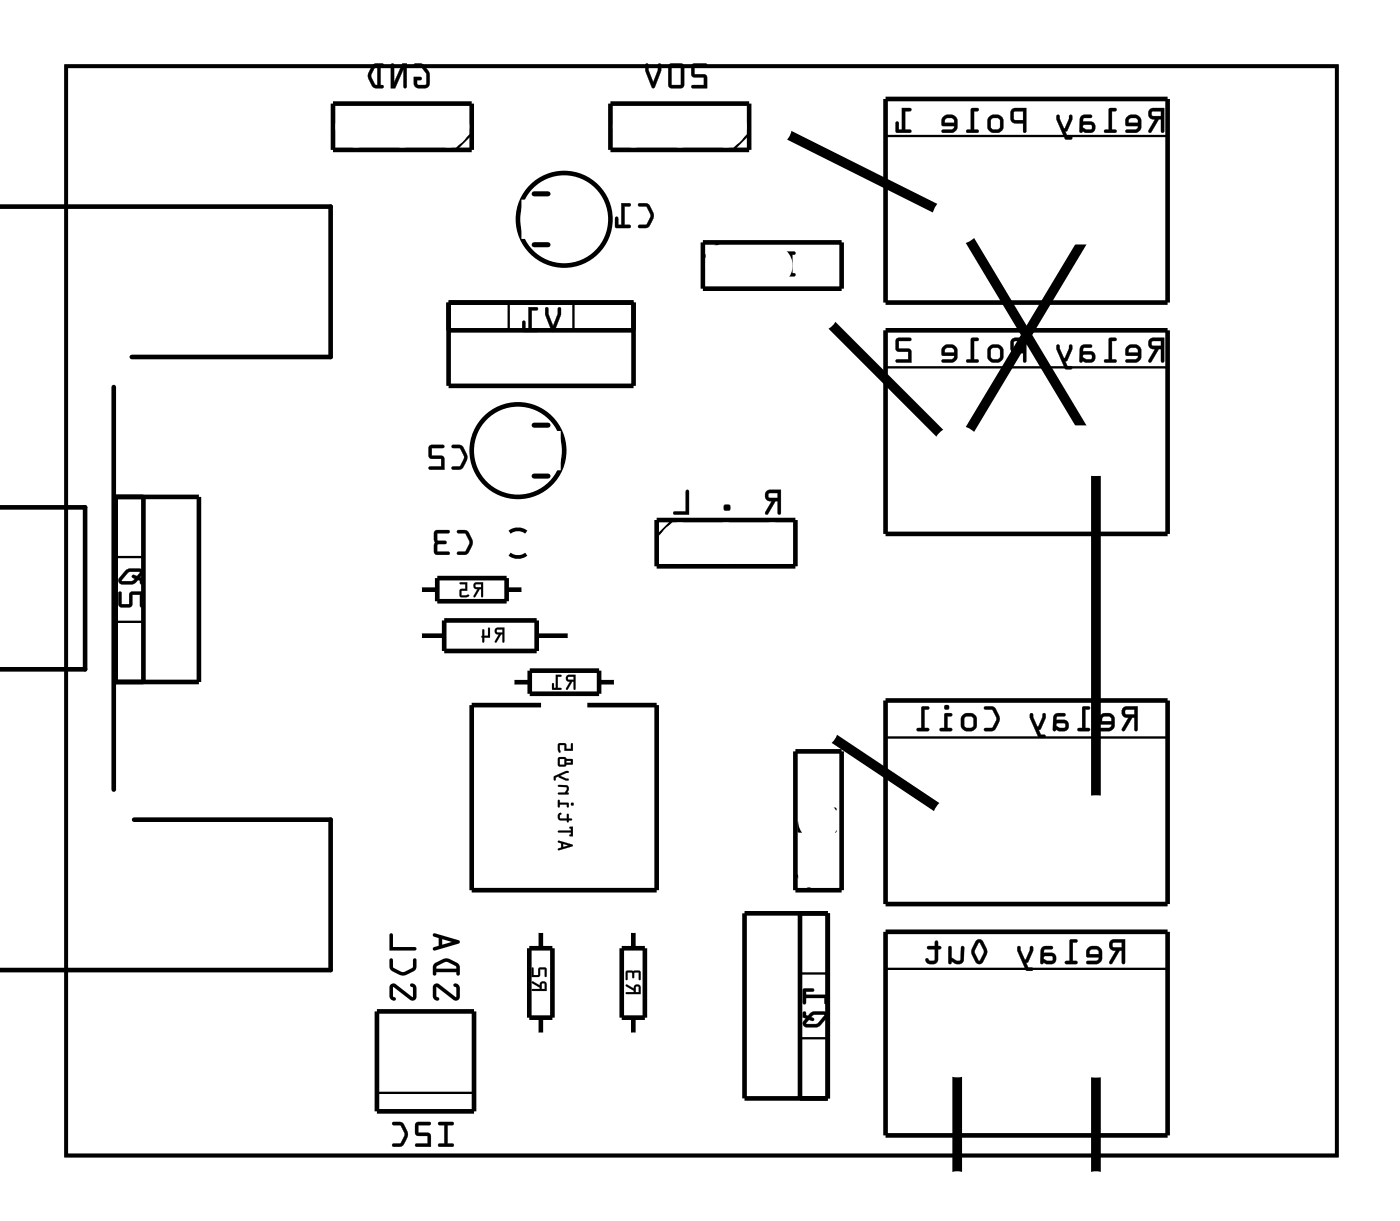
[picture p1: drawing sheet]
<svg xmlns="http://www.w3.org/2000/svg" width="77mm" height="67mm" viewBox="0 0 77 67" stroke-linecap="round" stroke-linejoin="round" font-family="sans-serif">
<path d="M3.6 3.6h69.8v59.8h-69.8zM28.9 29.2a.73 .73 0 0 0-.9 0M28.9 30.4a.73 .73 0 0 1-.9 0" fill="none" stroke="#000" stroke-width=".2"/>
<g fill="none" stroke="#000" stroke-width=".25">
<path d="M-.1 11.3h18.3v8.3h-11M18.3 5.7h7.6v2.5h-7.6zM24.6 18.1h10.2M24.6 16.6h10.2v4.6h-10.2zM33.5 5.7h7.7v2.5h-7.7zM38.6 13.3h7.6v2.5h-7.6zM48.6 5.4h15.5v11.2h-15.5zM48.6 18.1h15.5v11.2h-15.5zM0 27.9h4.7v8.8h-4.7M6.2 21.2v22.1M6.4 27.3h4.5v10.1h-4.5zM7.9 27.3v10.1"/>
<path d="M23.1 32.4h.9M23.1 34.9h1.3M24 31.7h3.8v1.3h-3.8zM24.4 34.1h5.1v1.6h-5.1zM27.8 32.4h1M28.1 37.5h1M29.1 36.8h3.8v1.3h-3.8zM29.5 34.9h1.8M29.7 38.7h-3.8v10.2h10.2v-10.2h-3.8M32.9 37.5h1M36.1 28.5h7.6v2.6h-7.6zM48.6 38.5h15.5v11.1h-15.5z"/>
<path d="M7.4 45h10.8v8.3h-18.3M20.7 55.5h5.3v5.5h-5.3zM29.1 52.1h1.2v3.8h-1.2zM29.7 51.1v1M29.7 55.9v.9M34.2 52.1h1.2v3.8h-1.2zM34.8 51.1v1M34.8 55.9v.9M40.9 50.1h4.6v10.2h-4.6zM43.7 41.2h2.5v7.7h-2.5zM43.9 50.1v10.2M48.6 51.2h15.5v11.1h-15.5z"/>
<circle cx="31" cy="12" r="2.54"/>
<circle cx="28.5" cy="24.7" r="2.54"/>
</g>
<g fill="none" stroke="#000" stroke-width=".13">
<path d="M25.9 7.3l-.9 .9M27.9 16.6v1.5M31.5 16.6v1.5M39.5 13.3l-.9 .9M41.2 7.3l-.9 .9M48.6 7.5h15.5M6.4 30.6h1.5M6.4 34.1h1.5M37 28.5l-.9 .9M48.6 20.2h15.5M20.7 60h5.3M43.7 48l.9 .9"/>
<path d="M43.9 57h1.6M43.9 53.4h1.6M48.6 53.2h15.5M48.6 40.5h15.5"/>
</g>
<path d="M43.3 7.4l8.4 4.2M45.6 17.8l6.3 6.3M53.1 12.9l6.6 11M59.7 12.9l-6.6 11M60.2 25.7v18.4M45.8 40.5l6 4M52.6 58.7v5.7M60.2 58.7v5.7" fill="none" stroke="#000" stroke-width=".53"/>
<g fill="#000">
<path d="M22.8 3.5v.2h.4l.2 .4v.5l-.1 .1-.4-.1v-.2h.2v-.2h-.4l.1 .6h.2h.4l.2-.2a.92 .92 0 0 0-.5-1.1zM21.5 3.5v1.3h.2l.5-1v1h.1v-1.3h-.2l-.5 1v-.9zM20.5 3.6a.81 .81 0 0 0 0 1.2h.5h.1l-.2-.1v-1l.2-.1v-.1h-.4zM20.6 3.7h.1v1l-.1-.1-.2-.4z"/>
<path d="M22.8 3.5v.1l.3 .1 .3 .3v.6h-.5v-.2h.2a.1 .1 0 0 0 .1-.1 .1 .1 0 0 0-.1-.1h-.4l.1 .6 .2 .1 .5-.1 .1-.2-.1-.7-.3-.4zM22.8 3.5h.3l.2 .1a.9 .9 0 0 1 .1 1.2h-.5l-.1-.1-.1-.5 .5 .1-.1 .1h-.2l.1 .3h.3l.1-.1v-.6l-.3-.3-.3-.1zM21.5 3.5v1.4h.2l.5-1.1v1a.1 .1 0 0 0 .1 .1 .1 .1 0 0 0 0-.1v-1.3h-.2l-.4 1v-.9zM21.5 3.5l.1 .1v1l.5-1.1h.2v1.3h-.1v-1l-.5 1h-.2zM20.5 3.6l-.3 .5v.2l.3 .5 .5 .1a.1 .1 0 0 0 .1-.1 .1 .1 0 0 0-.1-.1h-.1v-1h.1a.1 .1 0 0 0 .1-.1 .1 .1 0 0 0-.1-.1zM20.5 3.6l.2-.1h.4l-.1 .1h-.1v1.1h.1v.1h-.5l-.2-.5v-.3zM20.6 3.7h.1v1l-.1-.1-.2-.4zM20.6 3.7l-.2 .5 .2 .4 .1 .1v-1.1z"/>
<path d="M30 16.9l-.1 .4 .4 .9h.1l.4-.9v-.4h-.2v.3l-.2 .7-.3-.7v-.3zM29 16.9v1.1h-.1v-.3l-.2-.1v.6h.8v-.1l-.3-.1v-1h.3v-.1z"/>
<path d="M30 16.9l-.1 .4 .5 .9 .4-.9v-.3a.1 .1 0 0 0-.1-.1 .1 .1 0 0 0-.1 .1v.2l-.2 .7-.3-.7v-.3zM30 16.9h.1v.3l.3 .7 .2-.7 .1-.3h.1v.4l-.4 .9h-.1l-.4-.9zM29 16.9v1.1h-.1v-.3a.1 .1 0 0 0-.1-.1 .1 .1 0 0 0-.1 .1v.5h.8a.1 .1 0 0 0 .1-.1 .1 .1 0 0 0-.1-.1h-.3v-1h.3a.1 .1 0 0 0 .1 0 .1 .1 0 0 0-.1-.1zM29 16.9h.5v.1h-.3v1.1h.3v.1h-.8v-.6l.1 .1 .1 .4h.1z"/>
<path d="M35.1 11.2v.1h.4l.2 .5-.2 .5h-.4v.2a.6 .6 0 0 0 .8-.6v-.2l-.2-.5h-.2zM34.1 11.2v1.1h-.1v-.3l-.2-.1v.6h.8v-.2h-.3v-1h.3v-.1z"/>
<path d="M35.1 11.2v.1l.4 .1 .2 .4-.2 .5h-.4a.1 .1 0 0 0-.1 .1 .1 .1 0 0 0 .1 .1l.6-.1 .2-.6-.3-.6zM35.1 11.2h.5l.3 .5a.83 .83 0 0 1-.4 .8h-.4v-.1l.4-.1 .2-.4v-.2l-.2-.4h-.4zM34.1 11.1v1.2h-.1v-.3a.1 .1 0 0 0-.1-.1 .1 .1 0 0 0-.1 .1v.5h.8a.1 .1 0 0 0 .1-.1 .1 .1 0 0 0-.1-.1h-.3v-1h.3a.1 .1 0 0 0 .1-.1 .1 .1 0 0 0-.1-.1zM34.1 11.2h.5v.1h-.3v1.1h.3v.1h-.8v-.6l.1 .1 .1 .4h.1z"/>
<path d="M38 3.5v.6l.1 .2h.6v.4h-.6l-.1 .1h.8v-.7h-.7v-.4h.7v-.2zM36.8 3.5l-.1 1.2 .2 .1h.6l.1-.1v-1.1l-.2-.1zM36.9 3.7h.5v1h-.5zM35.5 3.5l-.1 .4 .4 .9h.1l.4-.9v-.4h-.2v.4l-.2 .6-.3-.6v-.4z"/>
<path d="M38 3.5v.7l.7 .1v.4h-.6a.1 .1 0 0 0-.1 .1 .1 .1 0 0 0 .1 .1h.8l-.1-.8h-.7v-.4h.7a.1 .1 0 0 0 .1-.1 .1 .1 0 0 0-.1-.1zM38 3.5h.8v.1h-.7v.5h.7v.7h-.8l.1-.1h.6v-.5h-.6l-.1-.1zM36.8 3.5l-.1 1.2 .2 .2 .6-.1 .1-.1v-1.1l-.2-.1zM36.8 3.5h.6l.2 .1v1.1l-.1 .1h-.6l-.2-.1zM36.9 3.7h.5v1h-.5zM36.9 3.6v1.1h.5v-1.1zM35.5 3.5l-.1 .4 .5 1 .4-1v-.3a.1 .1 0 0 0-.1-.1 .1 .1 0 0 0-.1 .1v.3l-.2 .6-.3-.6v-.4zM35.5 3.5h.1v.4l.3 .6 .3-.6v-.4h.1v.4l-.4 .9h-.1l-.4-.9z"/>
<path d="M43.1 13.9a.81 .81 0 0 0 0 1.2l.5 .1 .1-.1-.2-.1v-1h.2v-.1l-.4-.1zM43.2 14h.2v1l-.2-.1-.2-.4zM41.6 13.9v.6l.1 .1h.6v.4h-.6l-.1 .1 .8 .1v-.7l-.7-.1v-.4h.6l.1-.1z"/>
<path d="M43.1 13.9l-.3 .5 .1 .3 .2 .4 .5 .1a.1 .1 0 0 0 .1-.1 .1 .1 0 0 0-.1-.1h-.1v-1h.1a.1 .1 0 0 0 .1-.1 .1 .1 0 0 0-.1-.1zM43.1 13.9l.2-.1 .4 .1-.1 .1h-.1v1h.2l-.1 .2-.5-.1-.2-.4v-.4zM43.2 14h.2v1l-.2-.1-.2-.4zM43.2 14l-.2 .5 .2 .4 .2 .1v-1zM41.6 13.9v.6l.7 .1v.4h-.6a.1 .1 0 0 0-.1 .1 .1 .1 0 0 0 .1 .1h.7v-.8h-.7v-.4h.6a.1 .1 0 0 0 .1-.1 .1 .1 0 0 0-.1-.1zM41.6 13.9h.8l-.1 .1h-.6v.4l.7 .1v.7l-.8-.1 .1-.1h.6v-.4h-.6l-.1-.1z"/>
<path d="M63.2 18.6a.32 .32 0 0 0-.1 .4 .32 .32 0 0 0 .3 .2l-.3 .6 .1 .1 .5-.7h.1v.6l.1 .1 .1-1.4zM63.3 18.7h.5v.3h-.5zM61.9 19l-.1 .2v.3l.7 .1-.1 .1h-.5l-.1 .2h.7l.2-.3-.1-.5-.2-.2h-.3zM62 19.1h.4l.1 .3h-.5zM60.9 18.6v1.1h-.2v.1l.6 .1v-.1l-.2-.1v-1h.2v-.1zM59.4 19l-.1 .9h.6a.31 .31 0 0 0 .3-.3 .31 .31 0 0 0-.3-.3h-.4v-.1v-.1h.4v-.2zM59.5 19.5h.4l.1 .2h-.3l-.2-.1zM58.1 18.9l-.1 .3 .5 1 .3 .1 .1-.2h-.3l-.1-.3h.1l.3-.6v-.2h-.2l-.3 .7-.2-.7zM55.6 18.6l-.1 .2v.4l.2 .2h.5v.4l.1 .1 .1-1.4zM55.7 18.7h.5v.5h-.5zM54.2 19.4a.5 .5 0 0 0 1 0 .5 .5 0 0 0-1 0zM54.5 19.1h.3l.1 .1v.4l-.1 .1h-.3l-.1-.1zM53.4 18.6l-.1 1.1h-.2v.1l.6 .1v-.1l-.2-.1v-1h.2l.1-.1zM51.8 19l-.1 .2v.3l.7 .1-.1 .1h-.5l-.1 .2h.7l.2-.3-.1-.5-.2-.2h-.3zM51.9 19.1h.4l.1 .3h-.5zM49.2 18.6v.6l.2 .1h.5v.4h-.6l-.1 .1 .9 .1-.1-.7-.6-.1v-.4h.6l.1-.1z"/>
<path d="M63.2 6a.32 .32 0 0 0-.1 .4 .32 .32 0 0 0 .3 .2l-.3 .6 .1 .1 .5-.7h.1v.6l.1 .1 .1-1.4zM63.3 6.1h.5v.3h-.5zM61.9 6.4l-.1 .2v.3l.7 .1-.1 .1h-.5l-.1 .2 .7-.1 .2-.2-.1-.5-.2-.2h-.3zM62 6.5h.4l.1 .2h-.5zM60.9 6v1.1h-.2v.1l.6 .1v-.2h-.2v-1h.2v-.1zM59.4 6.4l-.1 .8 .6 .1a.31 .31 0 0 0 .3-.3 .31 .31 0 0 0-.3-.3h-.4v-.1v-.1h.4v-.2zM59.5 6.9h.4l.1 .2h-.3l-.2-.1zM58.1 6.3l-.1 .3 .5 1 .3 .1 .1-.2h-.3l-.1-.3h.1l.3-.6v-.2h-.2l-.3 .6-.2-.6zM55.6 6l-.1 .2v.4l.2 .2h.5v.4l.1 .1 .1-1.4zM55.7 6.1h.5v.5h-.5zM54.2 6.8a.5 .5 0 0 0 1 0 .5 .5 0 0 0-1 0zM54.5 6.5h.3l.1 .1v.4l-.1 .1h-.3l-.1-.1zM53.4 6l-.1 1.1h-.2v.1l.6 .1v-.2h-.2v-1h.2l.1-.1zM51.8 6.4l-.1 .2v.3l.7 .1-.1 .1h-.5l-.1 .2 .7-.1 .2-.2-.1-.5-.2-.2h-.3zM52 6.5h.3l.1 .2h-.5zM49.5 5.9v1.2h-.1v-.4h-.1l-.1 .5 .8 .1v-.2h-.3v-1h.3l.1-.1z"/>
<path d="M63.2 18.6a.32 .32 0 0 0-.1 .4 .32 .32 0 0 0 .3 .2l-.3 .6a.1 .1 0 0 0 0 .1 .1 .1 0 0 0 .2 0l.4-.7h.1v.6a.1 .1 0 0 0 .1 .1 .1 .1 0 0 0 .1-.1v-1.3h-.7zM63.2 18.6l.8-.1-.1 1.4-.1-.1v-.6h-.2l-.4 .7-.1-.1 .4-.6a.31 .31 0 0 1-.4-.2 .31 .31 0 0 1 .1-.4zM63.3 18.8l.5-.1v.3h-.5zM63.3 18.7v.3h.5v-.3zM61.9 19l-.1 .2v.3h.7l-.1 .2h-.5a.1 .1 0 0 0-.1 .1 .1 .1 0 0 0 .1 .1h.5l.2-.1 .1-.1v-.5l-.2-.3h-.4zM61.9 19l.2-.1h.3l.2 .2 .1 .5-.2 .2-.6 .1v-.2h.5l.1-.1v-.1h-.6l-.1-.3zM62.1 19.1h.3l.1 .3h-.5zM62 19.1v.3h.5l-.1-.3zM60.9 18.6v1.1h-.2a.1 .1 0 0 0-.1 .1 .1 .1 0 0 0 .1 .1h.6a.1 .1 0 0 0 0-.1 .1 .1 0 0 0 0-.1h-.2v-1h.2a.1 .1 0 0 0 0-.1 .1 .1 0 0 0 0-.1zM60.9 18.6h.4v.1h-.2v1l.2 .1v.1l-.6-.1v-.1h.2zM59.4 19l-.1 .8a.09 .09 0 0 0 .1 .1 .09 .09 0 0 0 .1-.1l.4 .1a.32 .32 0 0 0 .3-.3 .32 .32 0 0 0-.3-.3h-.4v-.2h.4a.1 .1 0 0 0 .1-.1 .1 .1 0 0 0-.1-.1zM59.4 19l.5-.1v.2h-.4v.1v.1h.4a.31 .31 0 0 1 .3 .3 .31 .31 0 0 1-.3 .3l-.6-.1zM59.5 19.5h.4l.1 .2h-.3l-.2-.1zM59.5 19.5v.1l.2 .1h.3l-.1-.2zM58.1 18.9l-.1 .3 .5 1 .3 .1a.1 .1 0 0 0 .1-.1 .1 .1 0 0 0-.1-.1h-.2l-.1-.3h.1l.3-.8a.1 .1 0 0 0-.1-.1 .1 .1 0 0 0-.1 .1l-.3 .7-.2-.7zM58.1 18.9l.1 .1 .2 .7h.1l.2-.7h.2v.2l-.3 .6h-.1l.1 .3h.3l-.1 .2-.3-.1-.5-1zM55.6 18.6l-.1 .2v.4l.2 .2h.5v.4a.1 .1 0 0 0 .1 .1 .1 .1 0 0 0 .1-.1v-1.3h-.6zM55.6 18.6l.8-.1-.1 1.4-.1-.1v-.4h-.5l-.2-.2zM55.7 18.8l.5-.1v.5h-.5zM55.7 18.7v.5h.5v-.5zM54.1 19.4a.55 .55 0 0 0 1.1 0 .55 .55 0 0 0-1.1 0zM54.2 19.4a.49 .49 0 0 1 .9 0 .49 .49 0 0 1-.9 0zM54.5 19.1h.3l.1 .1v.4l-.1 .1h-.3zM54.5 19.1l-.1 .5 .1 .1h.4v-.1v-.4l-.1-.1zM53.4 18.6l-.1 1.1h-.1a.1 .1 0 0 0-.1 .1 .1 .1 0 0 0 .1 .1h.5a.1 .1 0 0 0 .1-.1 .1 .1 0 0 0-.1-.1h-.2v-1h.2a.1 .1 0 0 0 .1-.1 .1 .1 0 0 0-.1-.1zM53.4 18.6h.4l-.1 .1h-.2v1l.2 .1v.1l-.6-.1v-.1h.2zM51.8 19l-.1 .2v.3h.7l-.1 .2h-.5a.1 .1 0 0 0-.1 .1 .1 .1 0 0 0 .1 .1h.5l.2-.1 .1-.1v-.5l-.2-.3h-.4zM51.8 19l.2-.1h.3l.2 .2 .1 .5-.2 .2-.6 .1v-.2h.5l.1-.1v-.1h-.6l-.1-.3zM52 19.1h.3l.1 .3h-.5zM51.9 19.1v.3h.5l-.1-.3zM49.2 18.6v.7h.7v.4h-.6a.1 .1 0 0 0-.1 .1 .1 .1 0 0 0 .1 .1h.8l-.1-.7-.6-.1v-.4h.6a.1 .1 0 0 0 .1-.1 .1 .1 0 0 0-.1-.1zM49.3 18.6h.8l-.1 .1h-.6v.4l.6 .1 .1 .7-.9-.1 .1-.1h.6v-.4h-.5l-.2-.1z"/>
<path d="M63.2 6a.32 .32 0 0 0-.1 .4 .32 .32 0 0 0 .3 .2l-.3 .6a.1 .1 0 0 0 0 .1 .1 .1 0 0 0 .2 0l.4-.7h.1v.6a.1 .1 0 0 0 .1 .1 .1 .1 0 0 0 .1-.1v-1.3h-.7zM63.2 6l.8-.1-.1 1.4-.1-.1v-.7h-.2l-.4 .7h-.1l.4-.7a.31 .31 0 0 1-.4-.1 .31 .31 0 0 1 .1-.4zM63.3 6.1h.5v.3h-.5zM63.3 6.1v.3h.5v-.3zM61.9 6.4l-.1 .2v.3h.7l-.1 .2h-.5a.1 .1 0 0 0-.1 .1 .1 .1 0 0 0 .1 .1h.5l.2-.1 .1-.1v-.5l-.2-.3h-.4zM61.9 6.4l.2-.1h.3l.2 .2 .1 .5-.2 .2-.6 .1v-.2h.5l.1-.1v-.1h-.6l-.1-.3zM62.1 6.5h.3l.1 .2h-.5zM62 6.5v.3h.5l-.1-.3zM60.9 5.9v1.2h-.2a.1 .1 0 0 0-.1 .1 .1 .1 0 0 0 .1 .1h.6a.1 .1 0 0 0 .1-.1 .1 .1 0 0 0-.1-.1h-.2v-1h.2a.1 .1 0 0 0 .1-.1 .1 .1 0 0 0-.1-.1zM60.9 6h.4v.1h-.2v1h.2v.2l-.6-.1v-.1h.2zM59.4 6.4l-.1 .8a.09 .09 0 0 0 .1 .1 .09 .09 0 0 0 .1-.1l.4 .1a.32 .32 0 0 0 .3-.3 .32 .32 0 0 0-.3-.3h-.4v-.2h.4a.1 .1 0 0 0 .1-.1 .1 .1 0 0 0-.1-.1zM59.4 6.4l.5-.1v.2h-.4v.1v.1h.4a.31 .31 0 0 1 .3 .3 .31 .31 0 0 1-.3 .3l-.6-.1zM59.5 6.9h.4l.1 .2h-.3l-.2-.1zM59.5 6.9v.1l.2 .1h.3l-.1-.3zM58.1 6.3l-.1 .3 .5 1 .3 .1a.1 .1 0 0 0 .1-.1 .1 .1 0 0 0-.1-.1h-.2l-.1-.3h.1l.3-.8a.1 .1 0 0 0-.1-.1 .1 .1 0 0 0-.1 .1l-.3 .6-.2-.6zM58.1 6.3l.1 .1 .2 .7h.1l.2-.7h.2v.2l-.3 .6h-.1l.1 .3h.3l-.1 .1h-.3l-.5-1zM55.6 6l-.1 .2v.4l.2 .2h.5v.4a.1 .1 0 0 0 .1 .1 .1 .1 0 0 0 .1-.1v-1.3h-.6zM55.6 6l.8-.1-.1 1.4-.1-.1v-.4l-.5-.1-.2-.1zM55.7 6.1h.5v.5h-.5zM55.7 6.1v.5h.5v-.5zM54.1 6.8a.55 .55 0 0 0 1.1 0 .55 .55 0 0 0-1.1 0zM54.2 6.8a.49 .49 0 0 1 .9 0 .49 .49 0 0 1-.9 0zM54.5 6.5h.3l.1 .1v.4l-.1 .1-.3-.1zM54.5 6.5l-.1 .5 .1 .1h.4v-.1v-.4l-.1-.1zM53.4 5.9l-.1 1.2h-.1a.1 .1 0 0 0-.1 .1 .1 .1 0 0 0 .1 .1h.5a.1 .1 0 0 0 .1-.1 .1 .1 0 0 0-.1-.1h-.2v-1h.2a.1 .1 0 0 0 .1-.1 .1 .1 0 0 0-.1-.1zM53.4 6h.4l-.1 .1h-.2v1h.2v.2l-.6-.1v-.1h.2zM51.8 6.4l-.1 .2v.3h.7l-.1 .2h-.5a.1 .1 0 0 0-.1 .1 .1 .1 0 0 0 .1 .1h.5l.2-.1 .1-.1v-.5l-.2-.3h-.4zM51.8 6.4l.2-.1h.3l.2 .2 .1 .5-.2 .2-.6 .1v-.2h.5l.1-.1v-.1h-.6l-.1-.3zM52 6.5h.3l.1 .2h-.5zM51.9 6.5v.3h.5l-.1-.3zM49.5 5.9v1.2h-.1v-.3a.1 .1 0 0 0-.1-.1 .1 .1 0 0 0-.1 .1v.5h.8a.1 .1 0 0 0 .1-.1 .1 .1 0 0 0-.1-.1h-.3v-1h.3a.1 .1 0 0 0 .1-.1 .1 .1 0 0 0-.1-.1zM49.5 5.9l.6 .1-.1 .1h-.3v1h.3v.2l-.8-.1 .1-.5h.1v.4h.2z"/>
<path d="M6.9 31.3l-.4 .5 .1 .2 .7 .1 .3-.3 .2 .3 .1-.1v-.2l-.2-.1 .2-.3-.2-.2a.98 .98 0 0 0-.8 .1zM7 31.4h.7l-.2 .2h-.1a.11 .11 0 0 0-.1 .1 .11 .11 0 0 0 .1 .1l-.2 .1h-.5zM6.5 32.5v.7l.1 .1h.6l.1-.7h.4v.7h.2v-.8h-.8v.7h-.4v-.7z"/>
<path d="M6.9 31.3l-.4 .5 .1 .2 .7 .1 .3-.3 .1 .1v.1a.1 .1 0 0 0 .1 .1 .1 .1 0 0 0 .1-.1v-.2l-.2-.1 .2-.2-.1-.2a.94 .94 0 0 0-.8-.1zM6.9 31.3a.97 .97 0 0 1 .8-.1l.2 .2-.2 .3 .2 .1-.1 .2h-.1v-.1l-.1-.1-.3 .3h-.6a.21 .21 0 0 1-.2-.1 .21 .21 0 0 1 .1-.3zM7 31.4h.7l-.2 .2h-.1a.11 .11 0 0 0-.2 .1 .11 .11 0 0 0 .2 .1l-.2 .1h-.5zM7 31.4l-.3 .5h.5a.14 .14 0 0 0 .2-.1 .14 .14 0 0 0-.1-.1v-.1h.2l.2-.2zM6.5 32.5v.7l.1 .1h.6l.1-.7h.4v.7a.1 .1 0 0 0 .1 .1 .1 .1 0 0 0 .1-.1v-.8h-.8v.7h-.4v-.7zM6.5 32.5h.2v.7h.4l.1-.7h.7l-.1 .8h-.1v-.7h-.4l-.1 .7h-.6l-.1-.1z"/>
<path d="M24.8 24.4l.1 .2h.4l.2 .5-.2 .5h-.4l-.1 .1 .1 .1a.6 .6 0 0 0 .8-.6l-.1-.3-.2-.4-.2-.1zM23.6 24.5v.6l.1 .1h.5v.4h-.6l-.1 .1 .9 .1v-.7l-.7-.1v-.4h.6l.1-.1z"/>
<path d="M24.8 24.4l.1 .2h.4l.2 .5-.2 .5h-.4a.1 .1 0 0 0-.1 .1 .1 .1 0 0 0 .1 .1l.5-.1 .3-.6-.3-.6zM24.8 24.5h.6l.2 .4a.83 .83 0 0 1-.3 .9h-.4l-.1-.1 .1-.1h.4l.2-.4v-.2l-.2-.4h-.4zM23.6 24.5v.6l.6 .1v.4h-.6a.1 .1 0 0 0-.1 .1 .1 .1 0 0 0 .1 .1h.8v-.7l-.7-.1v-.4h.6a.1 .1 0 0 0 .1-.1 .1 .1 0 0 0-.1-.1zM23.6 24.5h.8l-.1 .1h-.6v.4l.7 .1v.7l-.8-.1v-.1h.6v-.4h-.5l-.1-.1z"/>
<path d="M25.1 29.1l.1 .2h.4l.2 .5-.2 .5h-.4l-.1 .1 .1 .1a.6 .6 0 0 0 .8-.6l-.1-.3-.2-.4-.2-.1zM23.9 29.2v1.2l.1 .1h.7v-.2h-.7v-.4h.5v-.1v-.1h-.5v-.4h.6l.1-.1z"/>
<path d="M25.1 29.1l.1 .2h.4l.2 .5-.2 .5h-.4a.1 .1 0 0 0-.1 .1 .1 .1 0 0 0 .1 .1l.5-.1 .3-.6-.3-.7zM25.1 29.1h.6l.2 .5a.83 .83 0 0 1-.3 .8l-.4 .1-.1-.1 .1-.1h.4l.2-.4v-.2l-.2-.4h-.4zM23.9 29.1l-.1 1.3 .2 .1h.6a.1 .1 0 0 0 .1-.1 .1 .1 0 0 0-.1-.1h-.6v-.4h.4a.1 .1 0 0 0 .1-.1 .1 .1 0 0 0-.1-.1h-.4v-.4h.6a.1 .1 0 0 0 .1-.1 .1 .1 0 0 0-.1-.1zM23.9 29.2h.8l-.1 .1h-.6v.4h.5v.1v.1h-.5v.4h.7v.1l-.7 .1-.1-.2z"/>
<path d="M26.1 32a.19 .19 0 0 0-.1 .2 .19 .19 0 0 0 .2 .1l-.2 .5h.1l.3-.5v.4l.1 .1v-.8zM26.1 32.1h.3v.1h-.3zM25.3 32v.1h.3v.2l-.3 .1v.3l.3 .1a.09 .09 0 0 0 .1 0 .1 .1 0 0 0 0-.2l-.4 .1v-.3h.4v-.4z"/>
<path d="M26.1 32a.2 .2 0 0 0-.1 .2 .2 .2 0 0 0 .2 .1l-.2 .5h.1l.3-.5v.4l.1 .1v-.8zM26.1 32h.4v.8l-.1-.5-.3 .5h-.1l.2-.5a.19 .19 0 0 1-.2-.1 .19 .19 0 0 1 .1-.2zM26.1 32.1h.3v.1h-.2zM26.1 32.1v.1h.3v-.1zM25.3 32v.1h.3v.2l-.3 .1-.1 .3 .1 .1 .4-.1v-.1l-.4 .1v-.3h.4v-.4zM25.3 32h.4v.4h-.4v.3l.4-.1v.1l-.4 .1v-.1v-.3l.3-.1v-.2h-.3z"/>
<path d="M27.2 34.5a.19 .19 0 0 0 0 .2 .19 .19 0 0 0 .2 .1l-.2 .4 .1 .1 .3-.5v.4l.1 .1v-.8zM27.3 34.6h.3v.1h-.3zM26.5 34.6l-.1 .4 .1 .3 .1-.3h.3v-.5h-.1v.4h-.2v-.3z"/>
<path d="M27.2 34.5a.2 .2 0 0 0 0 .2 .2 .2 0 0 0 .2 .1l-.2 .4 .1 .1 .3-.5v.4l.1 .1v-.9zM27.2 34.5h.5v.8l-.1-.5h-.1l-.2 .5-.1-.1 .2-.4a.19 .19 0 0 1-.2-.1 .19 .19 0 0 1 0-.2zM27.3 34.6h.3v.1h-.3zM27.3 34.6v.1h.3v-.1zM26.5 34.6l-.1 .4 .1 .3 .1-.3h.3v-.5h-.1v.4h-.2v-.3zM26.5 34.6h.1v.3h.2v-.4h.1v.5h-.3l-.1 .3-.1-.3z"/>
<path d="M31.1 37.1a.19 .19 0 0 0 0 .2 .19 .19 0 0 0 .2 .1l-.2 .4 .1 .1 .3-.5v.4l.1 .1v-.9zM31.2 37.2h.3v.1h-.3zM30.5 37v.8h-.1v-.3l-.1 .3 .5 .1v-.1h-.2v-.6l.2-.1z"/>
<path d="M31.1 37.1a.2 .2 0 0 0 0 .2 .2 .2 0 0 0 .2 .1l-.2 .4 .1 .1 .3-.5v.4l.1 .1v-.9zM31.1 37.1l.5-.1v.9l-.1-.5h-.1l-.2 .4h-.1l.2-.4a.19 .19 0 0 1-.2-.1 .19 .19 0 0 1 0-.2zM31.2 37.2h.3v.1h-.3zM31.2 37.2v.1h.3v-.2zM30.5 37v.8h-.1v-.3l-.1 .3 .5 .1v-.1h-.2v-.6h.2l.1-.1zM30.5 37l.3 .1h-.2v.7h.2v.1l-.5-.1 .1-.3v.3h.1z"/>
<path d="M42.1 27a.32 .32 0 0 0-.1 .3 .32 .32 0 0 0 .4 .2l-.4 .7h.2l.4-.7h.1v.7h.1l.1-1.3zM42.2 27.1h.5v.2h-.4zM39.8 27.7v.3h.3v-.3zM37.7 26.9v1.2h-.7v.1l.8 .1v-1.3z"/>
<path d="M42.1 27a.32 .32 0 0 0-.1 .3 .32 .32 0 0 0 .4 .2l-.4 .6a.1 .1 0 0 0 .1 .1 .1 .1 0 0 0 .1 0l.4-.7h.1v.7a.1 .1 0 0 0 .1 .1 .1 .1 0 0 0 .1-.1v-1.3h-.6zM42.1 27l.8-.1-.1 1.3h-.1v-.7h-.1l-.4 .7h-.2l.4-.7a.31 .31 0 0 1-.3-.1 .31 .31 0 0 1 0-.4zM42.2 27.1h.5v.2h-.4zM42.2 27.1l.1 .2h.4v-.2zM39.8 27.7v.3h.3v-.3zM39.8 27.7h.3v.3h-.3zM37.7 26.9v1.2h-.6a.1 .1 0 0 0-.1 .1 .1 .1 0 0 0 .1 .1h.8v-1.3zM37.7 26.9l.1 .1v1.3l-.8-.1v-.1h.7z"/>
<path d="M21.5 54.1l-.1 .7 .3 .1a.14 .14 0 0 0 0-.1 .14 .14 0 0 0-.1-.1v-.5l.9 .7h.2l.2-.1v-.6l-.1-.1-.2-.1a.14 .14 0 0 0 0 .1 .14 .14 0 0 0 .1 .1v.5l-1-.7zM21.4 52.6v.5a.88 .88 0 0 0 .9 .4l.5-.3 .1-.5a.1 .1 0 0 0-.1-.1 .1 .1 0 0 0-.1 .1v.4l-.6 .3-.5-.3v-.4zM21.4 51.3v.9h1.4a.1 .1 0 0 0 .1-.1 .1 .1 0 0 0-.1-.1h-1.2v-.7z"/>
<path d="M21.5 54.1l-.1 .7 .3 .1a.14 .14 0 0 0 0-.1 .14 .14 0 0 0-.1-.1v-.5l.9 .7h.2l.2-.1v-.6l-.1-.1-.2-.1a.14 .14 0 0 0 0 .1 .14 .14 0 0 0 .1 .1v.5l-1-.7zM21.5 54h.2l1 .7-.1-.5a.1 .1 0 0 1-.1-.1 .1 .1 0 0 1 .1-.1l.3 .1-.1 .8h-.3l-.9-.7 .1 .5a.1 .1 0 0 1 0 .1 .1 .1 0 0 1 0 .1l-.3-.1zM21.4 52.6v.5a.88 .88 0 0 0 .9 .4l.5-.3 .1-.5a.1 .1 0 0 0-.1-.1 .1 .1 0 0 0-.1 .1v.4l-.6 .3-.5-.3v-.4zM21.4 52.6l.2 .1v.4l.5 .3 .6-.3v-.4a.1 .1 0 0 1 .1-.1 .1 .1 0 0 1 .1 .1v.4l-.1 .2-.7 .3-.7-.4zM21.4 51.3v.9h1.4a.1 .1 0 0 0 .1-.1 .1 .1 0 0 0-.1-.1h-1.2v-.7zM21.4 51.3h.2v.7h1.2a.1 .1 0 0 1 .1 .1 .1 .1 0 0 1-.1 .1h-1.4z"/>
<path d="M23.8 54.1v.7l.2 .1a.14 .14 0 0 0 .1-.1 .14 .14 0 0 0-.1-.1v-.5l.9 .7h.2l.1-.1 .1-.6-.1-.1-.2-.1a.14 .14 0 0 0-.1 .1 .14 .14 0 0 0 .2 .1l-.1 .5-.9-.7zM23.9 52.9l-.1 .1v.5a.1 .1 0 0 0 .1 .1 .1 .1 0 0 0 .1-.1v-.1h1.1v.1a.1 .1 0 0 0 .1 .1 .1 .1 0 0 0 .1-.1l-.1-.5a.87 .87 0 0 0-1.3-.2zM24 53.1l.5-.3 .5 .2 .1 .2h-1.1zM23.8 51.3v.1l.3 .1v.4l-.3 .1v.2l1.5-.5-.1-.1zM24.3 51.6l.5 .1-.5 .2z"/>
<path d="M23.8 54.1v.7l.2 .1a.14 .14 0 0 0 .1-.1 .14 .14 0 0 0-.1-.1v-.5l.9 .7h.2l.1-.1 .1-.6-.1-.1-.2-.1a.14 .14 0 0 0-.1 .1 .14 .14 0 0 0 .2 .1l-.1 .5-.9-.7zM23.8 54h.3l.9 .7v-.5a.1 .1 0 0 1-.1-.1 .1 .1 0 0 1 .1-.1l.2 .1v.8h-.3l-.9-.7v.5a.1 .1 0 0 1 .1 .1 .1 .1 0 0 1-.1 .1l-.2-.1zM23.9 52.9l-.1 .1v.5a.1 .1 0 0 0 .1 .1 .1 .1 0 0 0 .1-.1v-.1h1.1v.1a.1 .1 0 0 0 .1 .1 .1 .1 0 0 0 .1-.1l-.1-.5-.5-.3-.3-.1zM23.9 52.9l.5-.3 .3 .1 .5 .3 .1 .5a.1 .1 0 0 1-.1 .1 .1 .1 0 0 1-.1-.1v-.1h-1.1v.1a.1 .1 0 0 1-.1 .1 .1 .1 0 0 1-.1-.1v-.5zM24 53.1l.5-.3 .5 .2 .1 .2h-1.1zM24 53.1v.1h1.1l-.1-.2-.5-.2zM23.8 51.3v.1l.3 .1v.4l-.3 .1v.2l1.5-.5-.1-.1zM23.8 51.3l1.4 .3 .1 .1-1.5 .5v-.2l.3-.1v-.4l-.3-.1zM24.3 51.6l.5 .1-.5 .2zM24.3 51.6v.3l.5-.2z"/>
<path d="M29.2 53.9v.1l.5 .2v.1h-.5l.1 .1h.7v-.4a.19 .19 0 0 0-.2-.1 .19 .19 0 0 0-.1 .2zM29.8 54h.1v.3h-.1zM29.2 53.1v.5h.4l.1-.4h.2v.4h.1v-.5h-.4v.4h-.3v-.4z"/>
<path d="M29.2 53.9v.1l.5 .2v.1h-.5l.1 .1h.7v-.4a.19 .19 0 0 0-.2-.1 .19 .19 0 0 0-.1 .2zM29.2 53.9l.5 .2a.19 .19 0 0 1 .1-.2 .19 .19 0 0 1 .2 .1v.4h-.7l-.1-.1h.5v-.1l-.5-.2zM29.8 54h.1v.3h-.1zM29.8 54v.3h.1v-.3zM29.2 53.1v.5h.4l.1-.4h.2v.4h.1v-.5h-.4v.4h-.3v-.4zM29.2 53.1h.1v.4h.3v-.4h.4v.5h-.1v-.4h-.2l-.1 .4h-.4z"/>
<path d="M30.7 46.2l.1 .1v.2l-.1 .1v.1l.8-.3zM30.9 46.3l.3 .1-.3 .1zM30.7 45.6v.1h.7l-.1 .2h.2v-.5h-.2l.1 .2zM30.7 44.7l-.1 .2 .1 .1h.4l.1 .1v-.1h.2l-.2-.1v-.2l-.1 .2h-.3v-.1v-.1zM30.7 43.9v.4l.1-.1h.3l.1 .1v-.2h-.4l-.1-.2zM31.4 44.1a.08 .08 0 0 0 .1 0 .08 .08 0 0 0-.1 0zM30.7 43.1v.1l.4 .1-.1 .2h-.3v.1h.5v-.1a.23 .23 0 0 0 .1-.2 .23 .23 0 0 0-.2-.2zM30.4 42.6l.1 .2v-.1l.2-.1 .5 .2v-.1l-.4-.1 .4-.2-.1-.1zM30.7 41.6v.5l.8-.2-.1-.2h-.3l-.1-.1zM30.8 41.7h.2v.3h-.2zM31.1 41.8h.3v.1h-.3zM30.7 40.8l-.1 .3a.11 .11 0 0 0 .1 .2 .09 .09 0 0 0 .1-.1v-.3h.2v.3h.5v-.4h-.1v.3h-.3l-.1-.3z"/>
<path d="M30.7 46.2v.1h.1v.2l-.1 .1v.1l.8-.3zM30.7 46.2l.8 .2-.8 .3v-.1l.1-.1v-.2zM30.9 46.3l.3 .1-.3 .1zM30.9 46.3v.2l.3-.1zM30.7 45.6v.1h.7l-.1 .2h.2v-.5h-.2l.1 .2zM30.7 45.6h.7l-.1-.2h.2v.5h-.2l.1-.2h-.7zM30.7 44.7l-.1 .2 .1 .1h.4l.1 .2v-.2h.2l-.2-.1v-.2h-.1v.2h-.3v-.3zM30.7 44.7h.1l-.1 .1 .1 .1h.3l.1-.2v.2l.2 .1h-.2v.1l-.1-.1h-.4l-.1-.1zM30.7 43.9v.4l.1-.1h.3l.1 .1v-.2h-.4v-.2zM30.7 43.9v.2h.5v.2l-.1-.1h-.4v.1zM31.3 44.1a.1 .1 0 0 0 .2 0 .1 .1 0 0 0-.2 0zM31.4 44.1a.08 .08 0 0 1 .1 0 .08 .08 0 0 1-.1 0zM30.7 43.1v.1h.4v.1l-.1 .2h-.3v.1h.5v-.1a.24 .24 0 0 0-.1-.4zM30.7 43.1l.5 .1v.1l-.1 .2 .1 .1h-.5v-.1h.3l.1-.2v-.1h-.4zM30.4 42.6l.1 .3v-.2l.2-.1 .5 .3v-.2l-.4-.1 .4-.2-.1-.1zM30.4 42.6l.7-.3 .1 .1-.4 .2 .4 .2-.5-.2-.2 .1v.1zM30.7 41.6l-.1 .4 .1 .1 .8-.2-.1-.2h-.3l-.1-.1zM30.7 41.6h.3l.1 .1h.3l.1 .2-.8 .2zM30.8 41.7h.2v.3h-.2zM30.7 41.7v.3h.3v-.3zM31.1 41.8h.3v.1h-.3zM31.1 41.8v.1h.3v-.1zM30.7 40.8v.5h.1v-.4h.2v.3h.5l-.1-.4v.3h-.3l-.1-.3zM30.7 40.8h.3l.1 .3h.3v-.3l.1 .4h-.5v-.3h-.3l.1 .4h-.1z"/>
<path d="M34.4 54.1l.4 .3v.1h-.4v.1h.8v-.4a.19 .19 0 0 0-.2-.2 .19 .19 0 0 0-.2 .3zM34.9 54.2h.2v.3h-.2zM34.4 53.3v.5h.1v-.4h.2l.1 .3 .1-.3h.2v.4h.1l-.1-.5z"/>
<path d="M34.4 54.1l.4 .3v.1h-.4v.1h.8v-.4a.19 .19 0 0 0-.2-.2 .19 .19 0 0 0-.2 .3zM34.4 54.1l.4 .2a.19 .19 0 0 1 .2-.3 .19 .19 0 0 1 .2 .2v.4h-.8v-.1h.4v-.1l-.4-.3zM34.9 54.2h.2v.3h-.2zM34.9 54.2v.3h.2v-.3zM34.4 53.3v.5h.1v-.4h.2l.1 .3 .1-.3h.2v.4h.1l-.1-.5zM34.4 53.3h.7l.1 .5h-.1v-.4h-.3v.3l-.1-.3h-.2l-.1 .4z"/>
<path d="M44.1 55.6v.2l.2 .1-.2 .3 .1 .2a.91 .91 0 0 0 1.3-.7l-.1-.1-.2-.1h-.6l-.2 .3-.1-.1v-.1zM44.6 55.8l.7-.1-.4 .5h-.6l.1-.2h.2a.11 .11 0 0 0 .1-.1 .11 .11 0 0 0-.1-.1zM44.1 54.3l.1 .8h.1v-.3h1v.3h.2v-.5h-1.2v-.2h.4v-.1z"/>
<path d="M44.1 55.5v.4h.2l-.2 .2 .1 .2a.92 .92 0 0 0 1.2-.4l.1-.2-.2-.2h-.6l-.3 .3-.1-.1v-.2zM44.1 55.6h.1l.1 .1 .1 .1 .2-.3h.6a.21 .21 0 0 1 .2 .2 .21 .21 0 0 1 0 .2l-.3 .4a.97 .97 0 0 1-.9 .1l-.1-.2 .2-.3-.2-.1zM44.6 55.8l.1-.1 .6 .1-.4 .4h-.6l.1-.2 .2 .1a.12 .12 0 0 0 .1-.2 .12 .12 0 0 0-.1-.1zM44.6 55.8h-.1a.11 .11 0 0 1 .2 .1 .11 .11 0 0 1-.1 .1h-.2l-.1 .2h.6l.4-.5h-.5zM44.1 54.3v.7a.1 .1 0 0 0 .1 .1 .1 .1 0 0 0 .1-.1v-.2h1v.2a.1 .1 0 0 0 .1 .1 .1 .1 0 0 0 .1-.1v-.4h-1.2v-.2h.3a.1 .1 0 0 0 .1 0 .1 .1 0 0 0-.1-.1zM44.1 54.3h.6v.1h-.4v.2h1.2l-.1 .5h-.1v-.3h-1v.3h-.1z"/>
<path d="M45.3 44.4a.81 .81 0 0 0 0 1.2l.6 .1v-.1l-.1-.1v-1h.1v-.1l-.4-.1zM45.5 44.5h.1v1h-.1l-.2-.5zM44.2 44.3v1.2h-.2v-.4h-.1l-.1 .5 .8 .1v-.2h-.3v-1h.3l.1-.1z"/>
<path d="M45.3 44.4l-.2 .5v.3l.3 .5h.5a.1 .1 0 0 0 .1-.1 .1 .1 0 0 0-.1-.1h-.1v-1h.1a.1 .1 0 0 0 .1-.1 .1 .1 0 0 0-.1-.1zM45.3 44.4l.2-.1 .4 .1v.1h-.1v1l.1 .1v.1h-.5l-.3-.5v-.4zM45.5 44.5h.1v1h-.1l-.2-.5zM45.5 44.5l-.3 .5 .3 .5h.1v-1zM44.2 44.3v1.2h-.2v-.3a.1 .1 0 0 0-.1-.1 .1 .1 0 0 0-.1 .1v.5h.8a.1 .1 0 0 0 .1-.1 .1 .1 0 0 0-.1-.1h-.3v-1h.3a.1 .1 0 0 0 .1-.1 .1 .1 0 0 0-.1-.1zM44.2 44.3l.5 .1-.1 .1h-.3v1h.3v.2l-.8-.1 .1-.5h.1v.4h.2z"/>
<path d="M61 51.6a.32 .32 0 0 0 0 .4 .32 .32 0 0 0 .3 .2l-.4 .7h.2l.4-.7h.1v.6l.1 .1 .1-1.3zM61.1 51.8l.5-.1v.3h-.4zM59.8 52.1l-.1 .2v.2l.7 .1-.2 .1-.5 .1v.1h.7l.1-.3v-.5l-.3-.2h-.3zM59.9 52.2l.4-.1 .1 .3h-.6zM58.8 51.6v1.1l-.3 .1v.1h.6l.1-.1-.3-.1v-1h.2l.1-.1zM57.2 52v.9h.6a.31 .31 0 0 0 .2-.3 .31 .31 0 0 0-.2-.3h-.5v-.1l.1-.1h.4v-.2zM57.4 52.5h.4v.2h-.3l-.2-.1zM55.9 52v.2l.4 1 .4 .1v-.2h-.2l-.1-.2 .1-.1 .2-.6v-.2h-.1l-.3 .7-.2-.7zM53.6 51.6l-.2 .6 .2 .6a.23 .23 0 0 0 .4 0l.2-.6-.2-.6h-.2zM53.8 51.7l.3 .5-.3 .5-.3-.5zM52.1 52v.9h.1l.1-.1a.38 .38 0 0 0 .3 .1 .38 .38 0 0 0 .3-.2v-.7h-.1v.7h-.1l-.4-.1v-.6zM50.9 52l.1 .1h.4v.6h-.3l-.1-.1-.2 .1a.35 .35 0 0 0 .4 .3 .35 .35 0 0 0 .3-.3v-.6l.2-.1-.2-.1v-.2h-.1v.2z"/>
<path d="M61 51.6a.32 .32 0 0 0-.1 .4 .32 .32 0 0 0 .4 .2l-.4 .6a.1 .1 0 0 0 .1 .1 .1 .1 0 0 0 .1 0l.4-.7h.1v.6a.1 .1 0 0 0 .1 .1 .1 .1 0 0 0 .1-.1v-1.2h-.6zM61 51.6h.8l-.1 1.3-.1-.1v-.6h-.1l-.4 .7h-.2l.4-.7a.31 .31 0 0 1-.3-.2 .31 .31 0 0 1 0-.4zM61.1 51.8l.5-.1v.3h-.4zM61.1 51.8l.1 .2h.4v-.3zM59.8 52l-.1 .3v.2l.7 .1-.2 .1h-.4a.1 .1 0 0 0-.1 .1 .1 .1 0 0 0 .1 .1h.5l.1-.1 .1-.1v-.4l-.2-.4h-.4zM59.8 52.1l.1-.1 .3-.1 .3 .2v.5l-.1 .3h-.7v-.1h.5l.2-.2v-.1h-.7v-.2zM59.9 52.2l.4-.1 .1 .3h-.6zM59.9 52.2l-.1 .2h.6l-.1-.3zM58.8 51.6v1.1h-.2a.1 .1 0 0 0-.1 .1 .1 .1 0 0 0 .1 .1h.5a.1 .1 0 0 0 .1-.1 .1 .1 0 0 0-.1-.1h-.2v-1h.2a.1 .1 0 0 0 .1 0 .1 .1 0 0 0-.1-.1zM58.8 51.6h.4l-.1 .1h-.2v1.1h.3l-.1 .1h-.6l.1-.1h.2zM57.2 52l-.1 .8a.09 .09 0 0 0 .1 .1 .09 .09 0 0 0 .1-.1l.5 .1a.32 .32 0 0 0 .2-.3 .32 .32 0 0 0-.2-.3h-.5l.1-.2h.4a.1 .1 0 0 0 .1-.1 .1 .1 0 0 0-.1-.1zM57.3 52l.5-.1v.2h-.4l-.1 .1v.1h.5a.31 .31 0 0 1 .2 .3 .31 .31 0 0 1-.2 .3h-.6zM57.4 52.5h.4v.2h-.3l-.2-.1zM57.4 52.5l-.1 .1 .2 .2 .3-.1v-.2zM55.9 52v.2l.4 1 .4 .1a.1 .1 0 0 0 .1-.1 .1 .1 0 0 0-.1-.1h-.2l-.1-.2 .1-.1 .3-.8a.1 .1 0 0 0-.1-.1 .1 .1 0 0 0-.1 .1l-.3 .7-.2-.7zM55.9 52h.1l.3 .7h.1l.2-.7h.1v.2l-.2 .6h-.1l.1 .3 .2 .1v.1l-.3-.1-.5-1zM53.6 51.6l-.3 .6 .3 .6a.24 .24 0 0 0 .4 0l.2-.5v-.1l-.2-.6h-.2zM53.6 51.6a.23 .23 0 0 1 .4 .1l.2 .5-.2 .6a.24 .24 0 0 1-.4 0l-.2-.6zM53.8 51.8l.2 .4-.2 .5-.3-.5zM53.8 51.7l-.3 .5 .3 .6 .3-.6-.3-.4zM52.1 52v.8a.1 .1 0 0 0 .1 .1 .1 .1 0 0 0 .1-.1 .39 .39 0 0 0 .7-.1v-.7a.09 .09 0 0 0-.1-.1 .09 .09 0 0 0-.1 .1v.7h-.2l-.3-.1v-.6zM52.1 52h.2v.6l.4 .2 .1-.1v-.7h.1v.7a.32 .32 0 0 1-.5 .2l-.1-.1-.1 .1h-.1zM50.9 52l.1 .1h.4l-.1 .6h-.2l-.1-.1h-.1a.21 .21 0 0 0 0 .3 .21 .21 0 0 0 .2 0h.3l.1-.1v-.7h.1a.1 .1 0 0 0 .1-.1 .1 .1 0 0 0-.1-.1h-.1v-.2a.1 .1 0 0 0-.1-.1 .1 .1 0 0 0-.1 .1l.1 .2zM51 52l.4-.1v-.2h.1v.2l.2 .1-.2 .1v.6a.37 .37 0 0 1-.3 .2 .37 .37 0 0 1-.4-.2l.1-.1 .2 .2h.2l.1-.1v-.6h-.4z"/>
<path d="M61.7 38.9a.32 .32 0 0 0-.1 .3 .32 .32 0 0 0 .4 .2l-.4 .7h.2l.4-.7h.1v.7h.1l.1-1.3zM61.8 39h.5v.2h-.4zM60.5 39.3l-.1 .2v.2l.7 .1-.2 .2h-.5v.1h.7l.1-.3v-.5l-.3-.2-.3 .1zM60.6 39.4l.3-.1 .2 .3h-.6zM59.5 38.8l-.1 1.2h-.2v.1h.6l.1-.1h-.3v-1l.2-.1 .1-.1zM57.9 39.2l-.1 .9h.6a.31 .31 0 0 0 .3-.3 .31 .31 0 0 0-.3-.3h-.4v-.1l.1-.1h.4v-.1zM58 39.7h.5v.2l-.3 .1-.2-.1zM56.6 39.2v.2l.4 1.1h.4v-.1l-.2-.1-.1-.2 .1-.1 .2-.6v-.2h-.1l-.3 .7-.3-.7zM54.1 38.8v.1l.4 .1 .2 .5-.2 .5h-.4v.1a.6 .6 0 0 0 .8-.6v-.2l-.2-.4-.2-.1zM52.7 39.6a.5 .5 0 0 0 1 0 .5 .5 0 0 0-1 0zM53 39.4l.4-.1 .1 .1v.4l-.1 .1-.3 .1-.1-.1zM51.9 39.2v.8h-.2l-.1 .1h.7v-.1h-.3v-.7h.3v-.1zM51.9 38.8a.14 .14 0 0 0 .2 0 .14 .14 0 0 0-.2 0zM50.6 38.8v1.2h-.2v.1h.6v-.1h-.2v-1l.2-.1v-.1z"/>
<path d="M61.7 38.8a.32 .32 0 0 0-.1 .4 .32 .32 0 0 0 .4 .2l-.4 .6a.1 .1 0 0 0 .1 .1 .1 .1 0 0 0 .1 0l.4-.7h.1v.7a.1 .1 0 0 0 .1 0 .1 .1 0 0 0 .1 0v-1.3h-.6zM61.7 38.9l.8-.1-.1 1.3h-.1v-.7h-.1l-.4 .7h-.2l.4-.7a.31 .31 0 0 1-.3-.2 .31 .31 0 0 1 0-.3zM61.8 39h.5v.2h-.4zM61.8 39l.1 .2h.4v-.3zM60.4 39.3v.2v.2l.7 .1-.2 .1-.5 .1a.1 .1 0 0 0 0 .1h.5h.2l.1-.2v-.4l-.2-.3-.4-.1zM60.5 39.3l.1-.1h.3l.3 .1v.5l-.1 .3h-.7v-.1h.5l.2-.2-.7-.1v-.2zM60.6 39.4l.3-.1 .2 .3h-.6zM60.6 39.4l-.1 .2h.6l-.1-.3zM59.5 38.8l-.1 1.2h-.1a.1 .1 0 0 0-.1 .1 .1 .1 0 0 0 .1 0h.5a.1 .1 0 0 0 .1 0 .1 .1 0 0 0-.1-.1h-.2v-1h.2a.1 .1 0 0 0 .1-.1 .1 .1 0 0 0-.1-.1zM59.5 38.8h.4l-.1 .1h-.2v1.1h.2v.1h-.6v-.1h.3zM57.9 39.2l-.1 .9a.09 .09 0 0 0 .1 0 .09 .09 0 0 0 .1 0h.4a.32 .32 0 0 0 .3-.3 .32 .32 0 0 0-.3-.3h-.4l.1-.2h.3a.1 .1 0 0 0 .1-.1 .1 .1 0 0 0-.1-.1zM57.9 39.2h.6v.1h-.4l-.1 .1v.1h.4a.31 .31 0 0 1 .3 .3 .31 .31 0 0 1-.3 .3h-.5zM58.1 39.7h.4v.2l-.3 .1-.2-.1zM58 39.7v.2l.2 .1 .3-.1v-.2zM56.6 39.2v.2l.4 1.1h.4a.1 .1 0 0 0 .1-.1 .1 .1 0 0 0-.1-.1h-.2l-.1-.2 .1-.1 .3-.8a.1 .1 0 0 0-.1-.1 .1 .1 0 0 0-.1 .1l-.3 .7-.2-.7zM56.6 39.2h.1l.3 .7 .3-.7h.1v.2l-.2 .6-.2 .1 .2 .2 .2 .1v.1h-.4l-.4-1.1zM54.1 38.8v.2h.4l.2 .5-.2 .4-.4 .1a.1 .1 0 0 0-.1 .1 .1 .1 0 0 0 .1 0h.6l.2-.6-.3-.7zM54.1 38.8h.5l.3 .5a.83 .83 0 0 1-.4 .8h-.4v-.1h.4l.2-.4v-.2l-.2-.4-.4-.1zM52.7 39.6a.51 .51 0 0 0 1 0 .51 .51 0 0 0-1 0zM52.7 39.6a.5 .5 0 0 1 1 0 .5 .5 0 0 1-1 0zM53 39.4l.3-.1 .2 .1v.4l-.1 .1h-.4zM53 39.4v.5l.1 .1 .3-.1 .1-.1v-.4l-.1-.1zM51.9 39.2v.8h-.2a.1 .1 0 0 0-.1 .1 .1 .1 0 0 0 .1 0h.5a.1 .1 0 0 0 .1 0 .1 .1 0 0 0-.1-.1h-.2v-.7h.2a.1 .1 0 0 0 .1-.1 .1 .1 0 0 0-.1-.1zM51.9 39.2h.4l-.1 .1h-.2v.7h.3l-.1 .1h-.6l.1-.1h.2zM51.9 38.8a.15 .15 0 0 0 .2 0 .15 .15 0 0 0-.2 0zM51.9 38.8a.13 .13 0 0 1 .2 0 .13 .13 0 0 1-.2 0zM50.6 38.8v1.2h-.2a.1 .1 0 0 0-.1 .1 .1 .1 0 0 0 .1 0h.6a.1 .1 0 0 0 .1 0 .1 .1 0 0 0-.1-.1h-.2v-1h.2a.1 .1 0 0 0 .1-.1 .1 .1 0 0 0-.1-.1zM50.6 38.8h.4v.1h-.2v1.1h.2v.1h-.6v-.1h.2z"/>
<path d="M24.1 61.6v.2h.3v1h-.3v.1h.8v-.1h-.3v-1h.3v-.2zM22.9 61.6l-.1 .6 .2 .2h.5v.4h-.6l-.1 .1 .9 .1-.1-.8h-.6v-.4h.6l.1-.2zM21.6 61.6v.2h.4l.2 .5-.2 .5h-.4l-.1 .1 .1 .1a.6 .6 0 0 0 .8-.6v-.3l-.2-.4-.2-.1z"/>
<path d="M24.1 61.6v.2h.3v1h-.2a.1 .1 0 0 0-.1 .1 .1 .1 0 0 0 .1 .1h.6a.1 .1 0 0 0 .1-.1 .1 .1 0 0 0-.1-.1h-.2v-1h.2a.1 .1 0 0 0 .1-.1 .1 .1 0 0 0-.1-.1zM24.1 61.6h.8v.2h-.3v1h.3v.1h-.8v-.1h.3v-1h-.3zM22.8 61.6v.7l.7 .1v.4h-.6a.1 .1 0 0 0-.1 .1 .1 .1 0 0 0 .1 .1h.8l-.1-.8h-.6v-.4h.6a.1 .1 0 0 0 .1-.1 .1 .1 0 0 0-.1-.1zM22.9 61.6h.8l-.1 .2h-.6v.4h.6l.1 .8-.9-.1 .1-.1h.6v-.5h-.5l-.2-.1zM21.6 61.6v.2h.4l.2 .5-.2 .5h-.4a.1 .1 0 0 0-.1 .1 .1 .1 0 0 0 .1 .1l.6-.1 .2-.6-.3-.7zM21.6 61.6h.5l.3 .5a.83 .83 0 0 1-.4 .8h-.4h-.1l.1-.1h.4l.2-.4v-.2l-.2-.4h-.4z"/>
</g>
<path d="M29.3 13.4h.8M29.3 10.6h.8M29.3 23.3h.8M29.3 26.1h.8" fill="none" stroke="#000" stroke-width=".28"/>
<path d="M8.6 29h1.6v1.6h-1.6z" fill="#fff"/>
<path d="M8.6 29h1.6v1.6h-1.6z" fill="none" stroke="#fff" stroke-width=".76" stroke-linecap="butt"/>
<circle cx="9.4" cy="29.8" r=".79" fill="#fff"/>
<circle cx="9.4" cy="29.8" r=".79" fill="none" stroke="#fff" stroke-width=".76" stroke-linecap="butt"/>
<circle cx="9.4" cy="32.4" r=".79" fill="#fff"/>
<circle cx="9.4" cy="32.4" r=".79" fill="none" stroke="#fff" stroke-width=".76" stroke-linecap="butt"/>
<circle cx="9.4" cy="34.9" r=".79" fill="#fff"/>
<circle cx="9.4" cy="34.9" r=".79" fill="none" stroke="#fff" stroke-width=".76" stroke-linecap="butt"/>
<circle cx="5.5" cy="19.6" r="1.5" fill="#fff"/>
<circle cx="5.5" cy="19.6" r="1.5" fill="none" stroke="#fff" stroke-width=".25"/>
<circle cx="5.5" cy="45" r="1.5" fill="#fff"/>
<circle cx="5.5" cy="45" r="1.5" fill="none" stroke="#fff" stroke-width=".25"/>
<circle cx="5.5" cy="19.6" r="1.5" fill="#fff"/>
<circle cx="5.5" cy="19.6" r="1.5" fill="none" stroke="#fff" stroke-width=".25"/>
<circle cx="5.5" cy="45" r="1.5" fill="#fff"/>
<circle cx="5.5" cy="45" r="1.5" fill="none" stroke="#fff" stroke-width=".25"/>
<circle cx="60.2" cy="24.7" r=".7" fill="#fff"/>
<circle cx="60.2" cy="24.7" r=".7" fill="none" stroke="#fff" stroke-width=".76" stroke-linecap="butt"/>
<circle cx="60.2" cy="45.1" r=".7" fill="#fff"/>
<circle cx="60.2" cy="45.1" r=".7" fill="none" stroke="#fff" stroke-width=".76" stroke-linecap="butt"/>
<circle cx="52.6" cy="12" r=".7" fill="#fff"/>
<circle cx="52.6" cy="12" r=".7" fill="none" stroke="#fff" stroke-width=".76" stroke-linecap="butt"/>
<circle cx="60.2" cy="24.7" r=".7" fill="#fff"/>
<circle cx="60.2" cy="24.7" r=".7" fill="none" stroke="#fff" stroke-width=".76" stroke-linecap="butt"/>
<circle cx="60.2" cy="12" r=".7" fill="#fff"/>
<circle cx="60.2" cy="12" r=".7" fill="none" stroke="#fff" stroke-width=".76" stroke-linecap="butt"/>
<circle cx="52.6" cy="24.7" r=".7" fill="#fff"/>
<circle cx="52.6" cy="24.7" r=".7" fill="none" stroke="#fff" stroke-width=".76" stroke-linecap="butt"/>
<circle cx="60.2" cy="65.4" r=".7" fill="#fff"/>
<circle cx="60.2" cy="65.4" r=".7" fill="none" stroke="#fff" stroke-width=".76" stroke-linecap="butt"/>
<circle cx="60.2" cy="57.8" r=".7" fill="#fff"/>
<circle cx="60.2" cy="57.8" r=".7" fill="none" stroke="#fff" stroke-width=".76" stroke-linecap="butt"/>
<circle cx="52.6" cy="65.4" r=".7" fill="#fff"/>
<circle cx="52.6" cy="65.4" r=".7" fill="none" stroke="#fff" stroke-width=".76" stroke-linecap="butt"/>
<circle cx="52.6" cy="57.8" r=".7" fill="#fff"/>
<circle cx="52.6" cy="57.8" r=".7" fill="none" stroke="#fff" stroke-width=".76" stroke-linecap="butt"/>
<circle cx="52.6" cy="12" r=".7" fill="#fff"/>
<circle cx="52.6" cy="12" r=".7" fill="none" stroke="#fff" stroke-width=".76" stroke-linecap="butt"/>
<circle cx="42.4" cy="7" r=".7" fill="#fff"/>
<circle cx="42.4" cy="7" r=".7" fill="none" stroke="#fff" stroke-width=".76" stroke-linecap="butt"/>
<circle cx="39.9" cy="7" r=".75" fill="#fff"/>
<circle cx="39.9" cy="7" r=".75" fill="none" stroke="#fff" stroke-width=".76" stroke-linecap="butt"/>
<circle cx="37.3" cy="7" r=".75" fill="#fff"/>
<circle cx="37.3" cy="7" r=".75" fill="none" stroke="#fff" stroke-width=".76" stroke-linecap="butt"/>
<circle cx="34.8" cy="7" r=".75" fill="#fff"/>
<circle cx="34.8" cy="7" r=".75" fill="none" stroke="#fff" stroke-width=".76" stroke-linecap="butt"/>
<circle cx="24.6" cy="7" r=".75" fill="#fff"/>
<circle cx="24.6" cy="7" r=".75" fill="none" stroke="#fff" stroke-width=".76" stroke-linecap="butt"/>
<circle cx="22.1" cy="7" r=".75" fill="#fff"/>
<circle cx="22.1" cy="7" r=".75" fill="none" stroke="#fff" stroke-width=".76" stroke-linecap="butt"/>
<circle cx="19.6" cy="7" r=".75" fill="#fff"/>
<circle cx="19.6" cy="7" r=".75" fill="none" stroke="#fff" stroke-width=".76" stroke-linecap="butt"/>
<circle cx="34.8" cy="37.4" r=".7" fill="#fff"/>
<circle cx="34.8" cy="37.4" r=".7" fill="none" stroke="#fff" stroke-width=".76" stroke-linecap="butt"/>
<circle cx="27.2" cy="37.4" r=".7" fill="#fff"/>
<circle cx="27.2" cy="37.4" r=".7" fill="none" stroke="#fff" stroke-width=".76" stroke-linecap="butt"/>
<path d="M29 24h1.4v1.4h-1.4z" fill="#fff"/>
<path d="M29 24h1.4v1.4h-1.4z" fill="none" stroke="#fff" stroke-width=".76" stroke-linecap="butt"/>
<circle cx="29.7" cy="24.7" r=".7" fill="#fff"/>
<circle cx="29.7" cy="24.7" r=".7" fill="none" stroke="#fff" stroke-width=".76" stroke-linecap="butt"/>
<circle cx="27.2" cy="24.7" r=".7" fill="#fff"/>
<circle cx="27.2" cy="24.7" r=".7" fill="none" stroke="#fff" stroke-width=".76" stroke-linecap="butt"/>
<path d="M29 11.3h1.4v1.4h-1.4z" fill="#fff"/>
<path d="M29 11.3h1.4v1.4h-1.4z" fill="none" stroke="#fff" stroke-width=".76" stroke-linecap="butt"/>
<circle cx="29.7" cy="12" r=".7" fill="#fff"/>
<circle cx="29.7" cy="12" r=".7" fill="none" stroke="#fff" stroke-width=".76" stroke-linecap="butt"/>
<circle cx="32.3" cy="12" r=".7" fill="#fff"/>
<circle cx="32.3" cy="12" r=".7" fill="none" stroke="#fff" stroke-width=".76" stroke-linecap="butt"/>
<path d="M21.3 57h1.6v1.5h-1.6z" fill="#fff"/>
<path d="M21.3 57h1.6v1.5h-1.6z" fill="none" stroke="#fff" stroke-width=".76" stroke-linecap="butt"/>
<circle cx="22.1" cy="57.8" r=".76" fill="#fff"/>
<circle cx="22.1" cy="57.8" r=".76" fill="none" stroke="#fff" stroke-width=".76" stroke-linecap="butt"/>
<circle cx="24.6" cy="57.8" r=".76" fill="#fff"/>
<circle cx="24.6" cy="57.8" r=".76" fill="none" stroke="#fff" stroke-width=".76" stroke-linecap="butt"/>
<path d="M59.2 56.8h2v2h-2z" fill="#fff"/>
<path d="M59.2 56.8h2v2h-2z" fill="none" stroke="#fff" stroke-width=".76" stroke-linecap="butt"/>
<circle cx="60.2" cy="57.8" r="1" fill="#fff"/>
<circle cx="60.2" cy="57.8" r="1" fill="none" stroke="#fff" stroke-width=".76" stroke-linecap="butt"/>
<circle cx="52.6" cy="57.8" r="1" fill="#fff"/>
<circle cx="52.6" cy="57.8" r="1" fill="none" stroke="#fff" stroke-width=".76" stroke-linecap="butt"/>
<path d="M59.2 44.1h2v2h-2z" fill="#fff"/>
<path d="M59.2 44.1h2v2h-2z" fill="none" stroke="#fff" stroke-width=".76" stroke-linecap="butt"/>
<circle cx="60.2" cy="45.1" r="1" fill="#fff"/>
<circle cx="60.2" cy="45.1" r="1" fill="none" stroke="#fff" stroke-width=".76" stroke-linecap="butt"/>
<circle cx="52.6" cy="45.1" r="1" fill="#fff"/>
<circle cx="52.6" cy="45.1" r="1" fill="none" stroke="#fff" stroke-width=".76" stroke-linecap="butt"/>
<path d="M59.2 23.7h2v2h-2z" fill="#fff"/>
<path d="M59.2 23.7h2v2h-2z" fill="none" stroke="#fff" stroke-width=".76" stroke-linecap="butt"/>
<circle cx="60.2" cy="24.7" r="1" fill="#fff"/>
<circle cx="60.2" cy="24.7" r="1" fill="none" stroke="#fff" stroke-width=".76" stroke-linecap="butt"/>
<circle cx="52.6" cy="24.7" r="1" fill="#fff"/>
<circle cx="52.6" cy="24.7" r="1" fill="none" stroke="#fff" stroke-width=".76" stroke-linecap="butt"/>
<path d="M59.2 11h2v2h-2z" fill="#fff"/>
<path d="M59.2 11h2v2h-2z" fill="none" stroke="#fff" stroke-width=".76" stroke-linecap="butt"/>
<circle cx="60.2" cy="12" r="1" fill="#fff"/>
<circle cx="60.2" cy="12" r="1" fill="none" stroke="#fff" stroke-width=".76" stroke-linecap="butt"/>
<circle cx="52.6" cy="12" r="1" fill="#fff"/>
<circle cx="52.6" cy="12" r="1" fill="none" stroke="#fff" stroke-width=".76" stroke-linecap="butt"/>
<path d="M41.6 57h1.6v1.5h-1.6z" fill="#fff"/>
<path d="M41.6 57h1.6v1.5h-1.6z" fill="none" stroke="#fff" stroke-width=".76" stroke-linecap="butt"/>
<circle cx="42.4" cy="57.8" r=".79" fill="#fff"/>
<circle cx="42.4" cy="57.8" r=".79" fill="none" stroke="#fff" stroke-width=".76" stroke-linecap="butt"/>
<circle cx="42.4" cy="55.2" r=".79" fill="#fff"/>
<circle cx="42.4" cy="55.2" r=".79" fill="none" stroke="#fff" stroke-width=".76" stroke-linecap="butt"/>
<circle cx="42.4" cy="52.7" r=".79" fill="#fff"/>
<circle cx="42.4" cy="52.7" r=".79" fill="none" stroke="#fff" stroke-width=".76" stroke-linecap="butt"/>
<circle cx="52.6" cy="45.1" r=".7" fill="#fff"/>
<circle cx="52.6" cy="45.1" r=".7" fill="none" stroke="#fff" stroke-width=".76" stroke-linecap="butt"/>
<circle cx="45" cy="40" r=".7" fill="#fff"/>
<circle cx="45" cy="40" r=".7" fill="none" stroke="#fff" stroke-width=".76" stroke-linecap="butt"/>
<circle cx="29.7" cy="57.8" r=".7" fill="#fff"/>
<circle cx="29.7" cy="57.8" r=".7" fill="none" stroke="#fff" stroke-width=".76" stroke-linecap="butt"/>
<circle cx="29.7" cy="50.1" r=".7" fill="#fff"/>
<circle cx="29.7" cy="50.1" r=".7" fill="none" stroke="#fff" stroke-width=".76" stroke-linecap="butt"/>
<circle cx="34.8" cy="57.8" r=".7" fill="#fff"/>
<circle cx="34.8" cy="57.8" r=".7" fill="none" stroke="#fff" stroke-width=".76" stroke-linecap="butt"/>
<circle cx="34.8" cy="50.1" r=".7" fill="#fff"/>
<circle cx="34.8" cy="50.1" r=".7" fill="none" stroke="#fff" stroke-width=".76" stroke-linecap="butt"/>
<path d="M44.2 46.9h1.5v1.4h-1.5z" fill="#fff"/>
<path d="M44.2 46.9h1.5v1.4h-1.5z" fill="none" stroke="#fff" stroke-width=".76" stroke-linecap="butt"/>
<circle cx="45" cy="47.6" r=".74" fill="#fff"/>
<circle cx="45" cy="47.6" r=".74" fill="none" stroke="#fff" stroke-width=".76" stroke-linecap="butt"/>
<circle cx="45" cy="45.1" r=".74" fill="#fff"/>
<circle cx="45" cy="45.1" r=".74" fill="none" stroke="#fff" stroke-width=".76" stroke-linecap="butt"/>
<circle cx="45" cy="42.5" r=".74" fill="#fff"/>
<circle cx="45" cy="42.5" r=".74" fill="none" stroke="#fff" stroke-width=".76" stroke-linecap="butt"/>
<circle cx="52.6" cy="24.7" r=".7" fill="#fff"/>
<circle cx="52.6" cy="24.7" r=".7" fill="none" stroke="#fff" stroke-width=".76" stroke-linecap="butt"/>
<circle cx="45" cy="17.1" r=".7" fill="#fff"/>
<circle cx="45" cy="17.1" r=".7" fill="none" stroke="#fff" stroke-width=".76" stroke-linecap="butt"/>
<path d="M39.1 13.8h1.5v1.5h-1.5z" fill="#fff"/>
<path d="M39.1 13.8h1.5v1.5h-1.5z" fill="none" stroke="#fff" stroke-width=".76" stroke-linecap="butt"/>
<circle cx="39.9" cy="14.6" r=".74" fill="#fff"/>
<circle cx="39.9" cy="14.6" r=".74" fill="none" stroke="#fff" stroke-width=".76" stroke-linecap="butt"/>
<circle cx="42.4" cy="14.6" r=".74" fill="#fff"/>
<circle cx="42.4" cy="14.6" r=".74" fill="none" stroke="#fff" stroke-width=".76" stroke-linecap="butt"/>
<circle cx="45" cy="14.6" r=".74" fill="#fff"/>
<circle cx="45" cy="14.6" r=".74" fill="none" stroke="#fff" stroke-width=".76" stroke-linecap="butt"/>
<circle cx="37.3" cy="29.8" r=".75" fill="#fff"/>
<circle cx="37.3" cy="29.8" r=".75" fill="none" stroke="#fff" stroke-width=".76" stroke-linecap="butt"/>
<circle cx="39.9" cy="29.8" r=".75" fill="#fff"/>
<circle cx="39.9" cy="29.8" r=".75" fill="none" stroke="#fff" stroke-width=".76" stroke-linecap="butt"/>
<circle cx="42.4" cy="29.8" r=".75" fill="#fff"/>
<circle cx="42.4" cy="29.8" r=".75" fill="none" stroke="#fff" stroke-width=".76" stroke-linecap="butt"/>
<path d="M34.1 39.3h1.4v1.4h-1.4z" fill="#fff"/>
<path d="M34.1 39.3h1.4v1.4h-1.4z" fill="none" stroke="#fff" stroke-width=".76" stroke-linecap="butt"/>
<circle cx="34.8" cy="40" r=".7" fill="#fff"/>
<circle cx="34.8" cy="40" r=".7" fill="none" stroke="#fff" stroke-width=".76" stroke-linecap="butt"/>
<circle cx="27.2" cy="40" r=".7" fill="#fff"/>
<circle cx="27.2" cy="40" r=".7" fill="none" stroke="#fff" stroke-width=".76" stroke-linecap="butt"/>
<circle cx="34.8" cy="42.5" r=".7" fill="#fff"/>
<circle cx="34.8" cy="42.5" r=".7" fill="none" stroke="#fff" stroke-width=".76" stroke-linecap="butt"/>
<circle cx="27.2" cy="42.5" r=".7" fill="#fff"/>
<circle cx="27.2" cy="42.5" r=".7" fill="none" stroke="#fff" stroke-width=".76" stroke-linecap="butt"/>
<circle cx="34.8" cy="45.1" r=".7" fill="#fff"/>
<circle cx="34.8" cy="45.1" r=".7" fill="none" stroke="#fff" stroke-width=".76" stroke-linecap="butt"/>
<circle cx="27.2" cy="45.1" r=".7" fill="#fff"/>
<circle cx="27.2" cy="45.1" r=".7" fill="none" stroke="#fff" stroke-width=".76" stroke-linecap="butt"/>
<circle cx="34.8" cy="47.6" r=".7" fill="#fff"/>
<circle cx="34.8" cy="47.6" r=".7" fill="none" stroke="#fff" stroke-width=".76" stroke-linecap="butt"/>
<circle cx="27.2" cy="47.6" r=".7" fill="#fff"/>
<circle cx="27.2" cy="47.6" r=".7" fill="none" stroke="#fff" stroke-width=".76" stroke-linecap="butt"/>
<circle cx="32.3" cy="34.9" r=".7" fill="#fff"/>
<circle cx="32.3" cy="34.9" r=".7" fill="none" stroke="#fff" stroke-width=".76" stroke-linecap="butt"/>
<circle cx="22.1" cy="34.9" r=".7" fill="#fff"/>
<circle cx="22.1" cy="34.9" r=".7" fill="none" stroke="#fff" stroke-width=".76" stroke-linecap="butt"/>
<circle cx="29.7" cy="32.4" r=".7" fill="#fff"/>
<circle cx="29.7" cy="32.4" r=".7" fill="none" stroke="#fff" stroke-width=".76" stroke-linecap="butt"/>
<circle cx="22.1" cy="32.4" r=".7" fill="#fff"/>
<circle cx="22.1" cy="32.4" r=".7" fill="none" stroke="#fff" stroke-width=".76" stroke-linecap="butt"/>
<circle cx="29.7" cy="29.8" r=".64" fill="#fff"/>
<circle cx="29.7" cy="29.8" r=".64" fill="none" stroke="#fff" stroke-width=".76" stroke-linecap="butt"/>
<circle cx="27.2" cy="29.8" r=".64" fill="#fff"/>
<circle cx="27.2" cy="29.8" r=".64" fill="none" stroke="#fff" stroke-width=".76" stroke-linecap="butt"/>
<path d="M31.5 18.9h1.6v1.5h-1.6z" fill="#fff"/>
<path d="M31.5 18.9h1.6v1.5h-1.6z" fill="none" stroke="#fff" stroke-width=".76" stroke-linecap="butt"/>
<circle cx="32.3" cy="19.7" r=".79" fill="#fff"/>
<circle cx="32.3" cy="19.7" r=".79" fill="none" stroke="#fff" stroke-width=".76" stroke-linecap="butt"/>
<circle cx="29.7" cy="19.7" r=".79" fill="#fff"/>
<circle cx="29.7" cy="19.7" r=".79" fill="none" stroke="#fff" stroke-width=".76" stroke-linecap="butt"/>
<circle cx="27.2" cy="19.7" r=".79" fill="#fff"/>
<circle cx="27.2" cy="19.7" r=".79" fill="none" stroke="#fff" stroke-width=".76" stroke-linecap="butt"/>
</svg>
